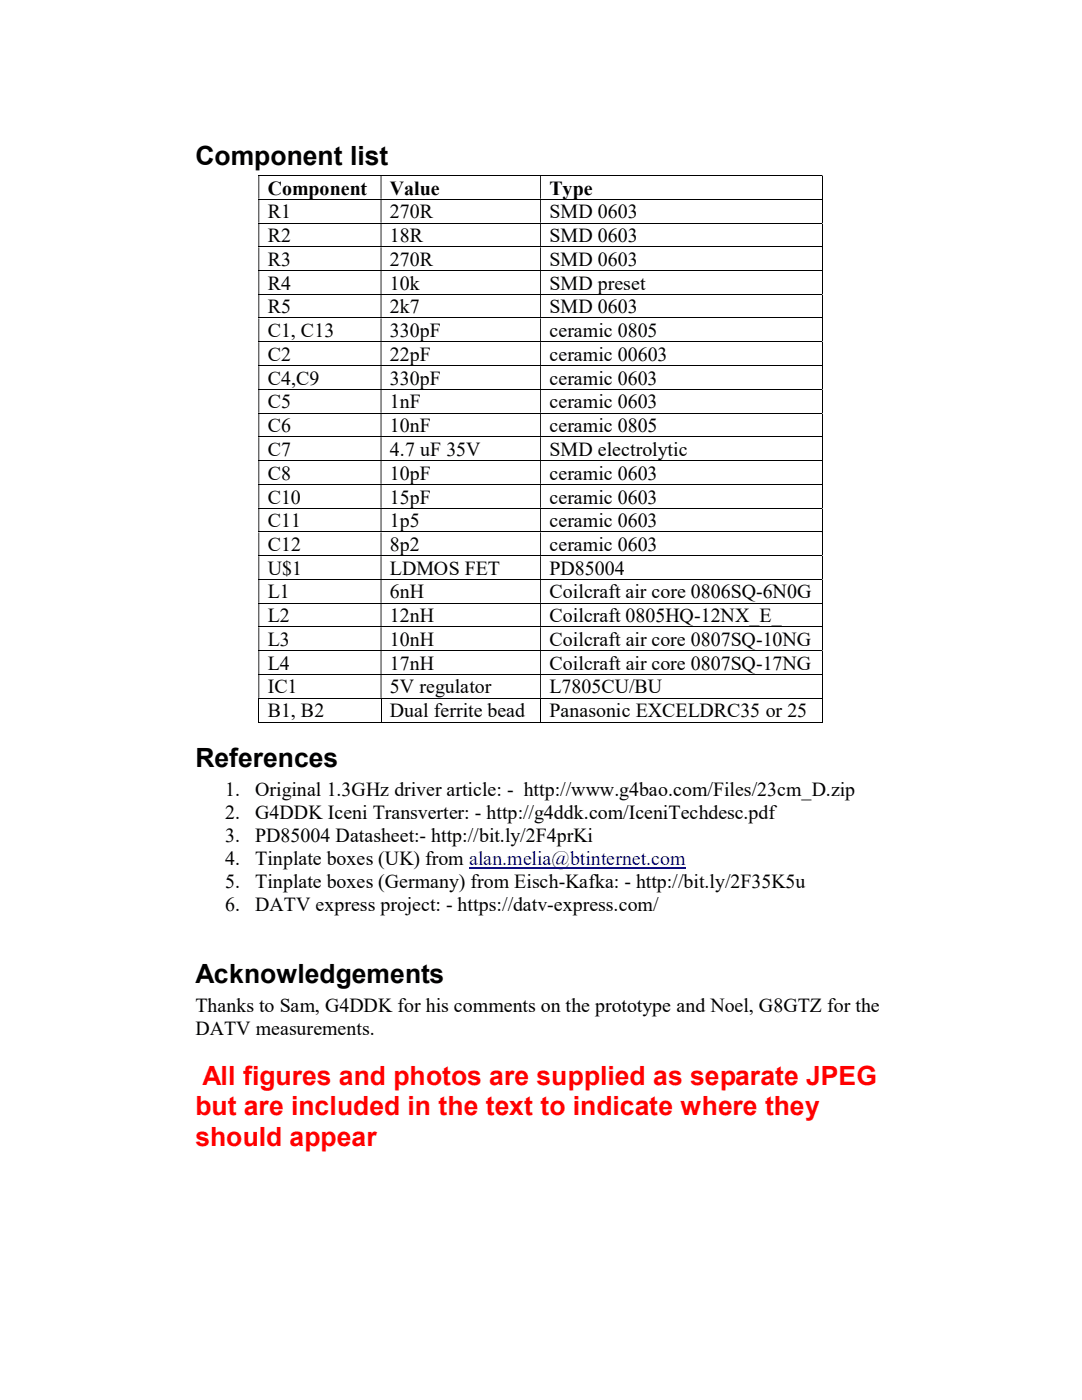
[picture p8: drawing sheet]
<svg xmlns="http://www.w3.org/2000/svg" width="216mm" height="279mm" viewBox="0 0 216 279" stroke-linecap="round" stroke-linejoin="round" font-family="sans-serif">
<defs><g id="words">
<g font-size="5.3">
<text x="39" y="32.9">Component list</text>
<text x="39" y="153.1">References</text>
<text x="39" y="196.2">Acknowledgements</text>
</g>
<g font-size="5.3" fill="#f00">
<text x="40.4" y="216.5">All figures and photos are supplied as separate JPEG</text>
<text x="39" y="222.5">but are included in the text to indicate where they</text>
<text x="39" y="228.6">should appear</text>
</g>
<g font-size="4">
<text x="53.4" y="38.8">Component</text>
<text x="77.8" y="38.8">Value</text>
<text x="109.6" y="38.8">Type</text>
<text x="53.4" y="43.6">R1</text>
<text x="77.8" y="43.6">270R</text>
<text x="109.6" y="43.6">SMD 0603</text>
<text x="53.4" y="48.3">R2</text>
<text x="53.4" y="53">R3</text>
<text x="77.8" y="48.3">18R</text>
<text x="77.8" y="53">270R</text>
<text x="109.6" y="48.3">SMD 0603</text>
<text x="109.6" y="53">SMD 0603</text>
<text x="53.4" y="57.8">R4</text>
<text x="77.8" y="57.8">10k</text>
<text x="109.6" y="57.8">SMD preset</text>
<text x="53.4" y="62.5">R5</text>
<text x="77.8" y="62.5">2k7</text>
<text x="109.6" y="62.5">SMD 0603</text>
<text x="53.4" y="67.3">C1, C13</text>
<text x="77.8" y="67.3">330pF</text>
<text x="109.6" y="67.3">ceramic 0805</text>
<text x="53.4" y="72">C2</text>
<text x="53.4" y="76.8">C4,C9</text>
<text x="77.8" y="72">22pF</text>
<text x="77.8" y="76.8">330pF</text>
<text x="109.6" y="72">ceramic 00603</text>
<text x="109.6" y="76.8">ceramic 0603</text>
<text x="53.4" y="81.5">C5</text>
<text x="77.8" y="81.5">1nF</text>
<text x="109.6" y="81.5">ceramic 0603</text>
<text x="53.4" y="86.2">C6</text>
<text x="77.8" y="86.2">10nF</text>
<text x="109.6" y="86.2">ceramic 0805</text>
<text x="53.4" y="91">C7</text>
<text x="53.4" y="95.7">C8</text>
<text x="77.8" y="91">4.7 uF 35V</text>
<text x="77.8" y="95.7">10pF</text>
<text x="109.6" y="91">SMD electrolytic</text>
<text x="109.6" y="95.7">ceramic 0603</text>
<text x="53.4" y="100.5">C10</text>
<text x="77.8" y="100.5">15pF</text>
<text x="109.6" y="100.5">ceramic 0603</text>
<text x="53.4" y="105.2">C11</text>
<text x="77.8" y="105.2">1p5</text>
<text x="109.6" y="105.2">ceramic 0603</text>
<text x="53.4" y="109.9">C12</text>
<text x="77.8" y="109.9">8p2</text>
<text x="109.6" y="109.9">ceramic 0603</text>
<text x="53.4" y="114.7">U$1</text>
<text x="53.4" y="119.4">L1</text>
<text x="77.8" y="114.7">LDMOS FET</text>
<text x="77.8" y="119.4">6nH</text>
<text x="109.6" y="114.7">PD85004</text>
<text x="109.6" y="119.4">Coilcraft air core 0806SQ-6N0G</text>
<text x="53.4" y="124.2">L2</text>
<text x="77.8" y="124.2">12nH</text>
<text x="109.6" y="124.2">Coilcraft 0805HQ-12NX_E_</text>
<text x="53.4" y="128.9">L3</text>
<text x="77.8" y="128.9">10nH</text>
<text x="109.6" y="128.9">Coilcraft air core 0807SQ-10NG</text>
<text x="53.4" y="133.6">L4</text>
<text x="77.8" y="133.6">17nH</text>
<text x="109.6" y="133.6">Coilcraft air core 0807SQ-17NG</text>
<text x="53.4" y="138.4">IC1</text>
<text x="53.4" y="143.1">B1, B2</text>
<text x="77.8" y="138.4">5V regulator</text>
<text x="77.8" y="143.1">Dual ferrite bead</text>
<text x="109.6" y="138.4">L7805CU/BU</text>
<text x="109.6" y="143.1">Panasonic EXCELDRC35 or 25</text>
<text x="45" y="158.9">1.</text>
<text x="50.9" y="158.9">Original 1.3GHz driver article: - http://www.g4bao.com/Files/23cm_D.zip</text>
<text x="45" y="163.5">2.</text>
<text x="50.9" y="163.5">G4DDK Iceni Transverter: - http://g4ddk.com/IceniTechdesc.pdf</text>
<text x="45" y="168.1">3.</text>
<text x="45" y="172.7">4.</text>
<text x="50.9" y="168.1">PD85004 Datasheet:- http://bit.ly/2F4prKi</text>
<text x="50.9" y="172.7">Tinplate boxes (UK) from alan.melia@btinternet.com</text>
<text x="45" y="177.2">5.</text>
<text x="50.9" y="177.2">Tinplate boxes (Germany) from Eisch-Kafka: - http://bit.ly/2F35K5u</text>
<text x="45" y="181.8">6.</text>
<text x="50.9" y="181.8">DATV express project: - https://datv-express.com/</text>
<text x="39" y="202.1">Thanks to Sam, G4DDK for his comments on the prototype and Noel, G8GTZ for the</text>
<text x="39" y="206.6">DATV measurements.</text>
</g>
</g></defs>
<g fill="none" stroke="#000" stroke-width=".2">
<path d="M51.6 35h112.4M51.6 39.8h112.4M164.1 35.1v4.6M164.1 39.8v4.6M51.6 44.5h112.4M51.6 49.3h112.4M51.6 54h112.4M51.6 58.7h112.4M164.1 44.6v4.6M164.1 49.4v4.5M164.1 54.1v4.6M164.1 58.8v4.6"/>
<path d="M51.6 63.5h112.4M51.6 68.2h112.4M51.6 73h112.4M51.6 77.7h112.4M164.1 63.5v4.6M164.1 68.3v4.6M164.1 73.1v4.5M164.1 77.8v4.6M51.6 82.5h112.4M51.6 87.2h112.4M51.6 91.9h112.4M51.6 96.6h112.4"/>
<path d="M164.1 82.5v4.6M164.1 87.2v4.7M164.1 92v4.6M164.1 96.7v4.6M51.6 101.4h112.4M51.6 106.2h112.4M51.6 110.9h112.4M51.6 115.7h112.4M164.1 101.5v4.6M164.1 106.3v4.5M164.1 111v4.6M164.1 115.7v4.6"/>
<path d="M51.6 120.4h112.4M51.6 125.1h112.4M51.6 129.8h112.4M51.6 134.6h112.4M51.6 139.4h112.4M51.6 139.4v4.8M76 139.4v4.8M107.9 139.4v4.8M164.1 120.4v4.7M164.1 125.2v4.6M164.1 129.9v4.6M164.1 134.7v4.6"/>
<path d="M164.1 139.4v4.8M51.6 144.1h24.3M76.1 144.1h31.7M107.9 144.1h56.1"/>
</g>
<g fill="#000">
<path d="M164 34.9h.1v.2h-.1zM51.6 35.1h.1v4.6h-.1zM75.9 35.1h.2v4.6h-.2zM107.8 35.1h.1v4.6h-.1z" fill-rule="evenodd"/>
<path d="M164 39.7h.1v.1h-.1zM51.6 39.8h.1v4.6h-.1zM75.9 39.8h.2v4.6h-.2zM107.8 39.8h.1v4.6h-.1z" fill-rule="evenodd"/>
<path d="M164 44.4h.1v.2h-.1zM51.6 44.6h.1v4.6h-.1zM75.9 44.6h.2v4.6h-.2zM107.8 44.6h.1v4.6h-.1z" fill-rule="evenodd"/>
<path d="M164 49.2h.1v.2h-.1zM51.6 49.4h.1v4.5h-.1zM75.9 49.4h.2v4.5h-.2zM107.8 49.4h.1v4.5h-.1z" fill-rule="evenodd"/>
<path d="M164 53.9l.1 .2zM51.6 54.1h.1v4.6h-.1zM75.9 54.1h.2v4.6h-.2zM107.8 54.1h.1v4.6h-.1z" fill-rule="evenodd"/>
<path d="M164 58.7l.1 .1zM51.6 58.8h.1v4.6h-.1zM75.9 58.8h.2v4.6h-.2zM107.8 58.8h.1v4.6h-.1z" fill-rule="evenodd"/>
<path d="M164 63.4h.1v.1h-.1zM51.6 63.5h.1v4.6h-.1zM75.9 63.5h.2v4.6h-.2zM107.8 63.5h.1v4.6h-.1z" fill-rule="evenodd"/>
<path d="M164 68.1h.1v.2h-.1zM51.6 68.3h.1v4.6h-.1zM75.9 68.3h.2v4.6h-.2zM107.8 68.3h.1v4.6h-.1z" fill-rule="evenodd"/>
<path d="M164 72.9h.1v.2h-.1zM51.6 73.1h.1v4.5h-.1zM75.9 73.1h.2v4.5h-.2zM107.8 73.1h.1v4.5h-.1z" fill-rule="evenodd"/>
<path d="M164 77.6h.1v.2h-.1zM51.6 77.8h.1v4.6h-.1zM75.9 77.8h.2v4.6h-.2zM107.8 77.8h.1v4.6h-.1z" fill-rule="evenodd"/>
<path d="M164 82.4h.1v.1h-.1zM51.6 82.5h.1v4.6h-.1zM75.9 82.5h.2v4.6h-.2zM107.8 82.5h.1v4.6h-.1z" fill-rule="evenodd"/>
<path d="M164 87.1l.1 .1zM51.6 87.2h.1v4.7h-.1zM75.9 87.2h.2v4.7h-.2zM107.8 87.2h.1v4.7h-.1z" fill-rule="evenodd"/>
<path d="M164 91.9l.1 .1zM51.6 92h.1v4.6h-.1zM75.9 92h.2v4.6h-.2zM107.8 92h.1v4.6h-.1z" fill-rule="evenodd"/>
<path d="M164 96.6h.1v.1h-.1zM51.6 96.7h.1v4.6h-.1zM75.9 96.7h.2v4.6h-.2zM107.8 96.7h.1v4.6h-.1z" fill-rule="evenodd"/>
<path d="M164 101.3h.1v.2h-.1zM51.6 101.5h.1v4.6h-.1zM75.9 101.5h.2v4.6h-.2zM107.8 101.5h.1v4.6h-.1z" fill-rule="evenodd"/>
<path d="M164 106.1h.1v.2h-.1zM51.6 106.3h.1v4.5h-.1zM75.9 106.3h.2v4.5h-.2zM107.8 106.3h.1v4.5h-.1z" fill-rule="evenodd"/>
<path d="M164 110.8h.1v.2h-.1zM51.6 111h.1v4.6h-.1zM75.9 111h.2v4.6h-.2zM107.8 111h.1v4.6h-.1z" fill-rule="evenodd"/>
<path d="M164 115.6h.1v.1h-.1zM51.6 115.7h.1v4.6h-.1zM75.9 115.7h.2v4.6h-.2zM107.8 115.7h.1v4.6h-.1z" fill-rule="evenodd"/>
<path d="M164 120.3l.1 .1zM51.6 120.4h.1v4.7h-.1zM75.9 120.4h.2v4.7h-.2zM107.8 120.4h.1v4.7h-.1z" fill-rule="evenodd"/>
<path d="M164 125.1l.1 .1zM51.6 125.2h.1v4.6h-.1zM75.9 125.2h.2v4.6h-.2zM107.8 125.2h.1v4.6h-.1z" fill-rule="evenodd"/>
<path d="M164 129.8h.1v.1h-.1zM51.6 129.9h.1v4.6h-.1zM75.9 129.9h.2v4.6h-.2zM107.8 129.9h.1v4.6h-.1z" fill-rule="evenodd"/>
<path d="M164 134.5h.1v.2h-.1zM51.6 134.7h.1v4.6h-.1zM75.9 134.7h.2v4.6h-.2zM107.8 134.7h.1v4.6h-.1z" fill-rule="evenodd"/>
</g>
<path d="M164 139.3h.1v.1h-.1zM164 144h.1v.2h-.1z" fill="#000"/>
<path d="M93.6 173.2h43.2" fill="none" stroke="#00f" stroke-width=".21"/>
<use href="#words"/>
</svg>
